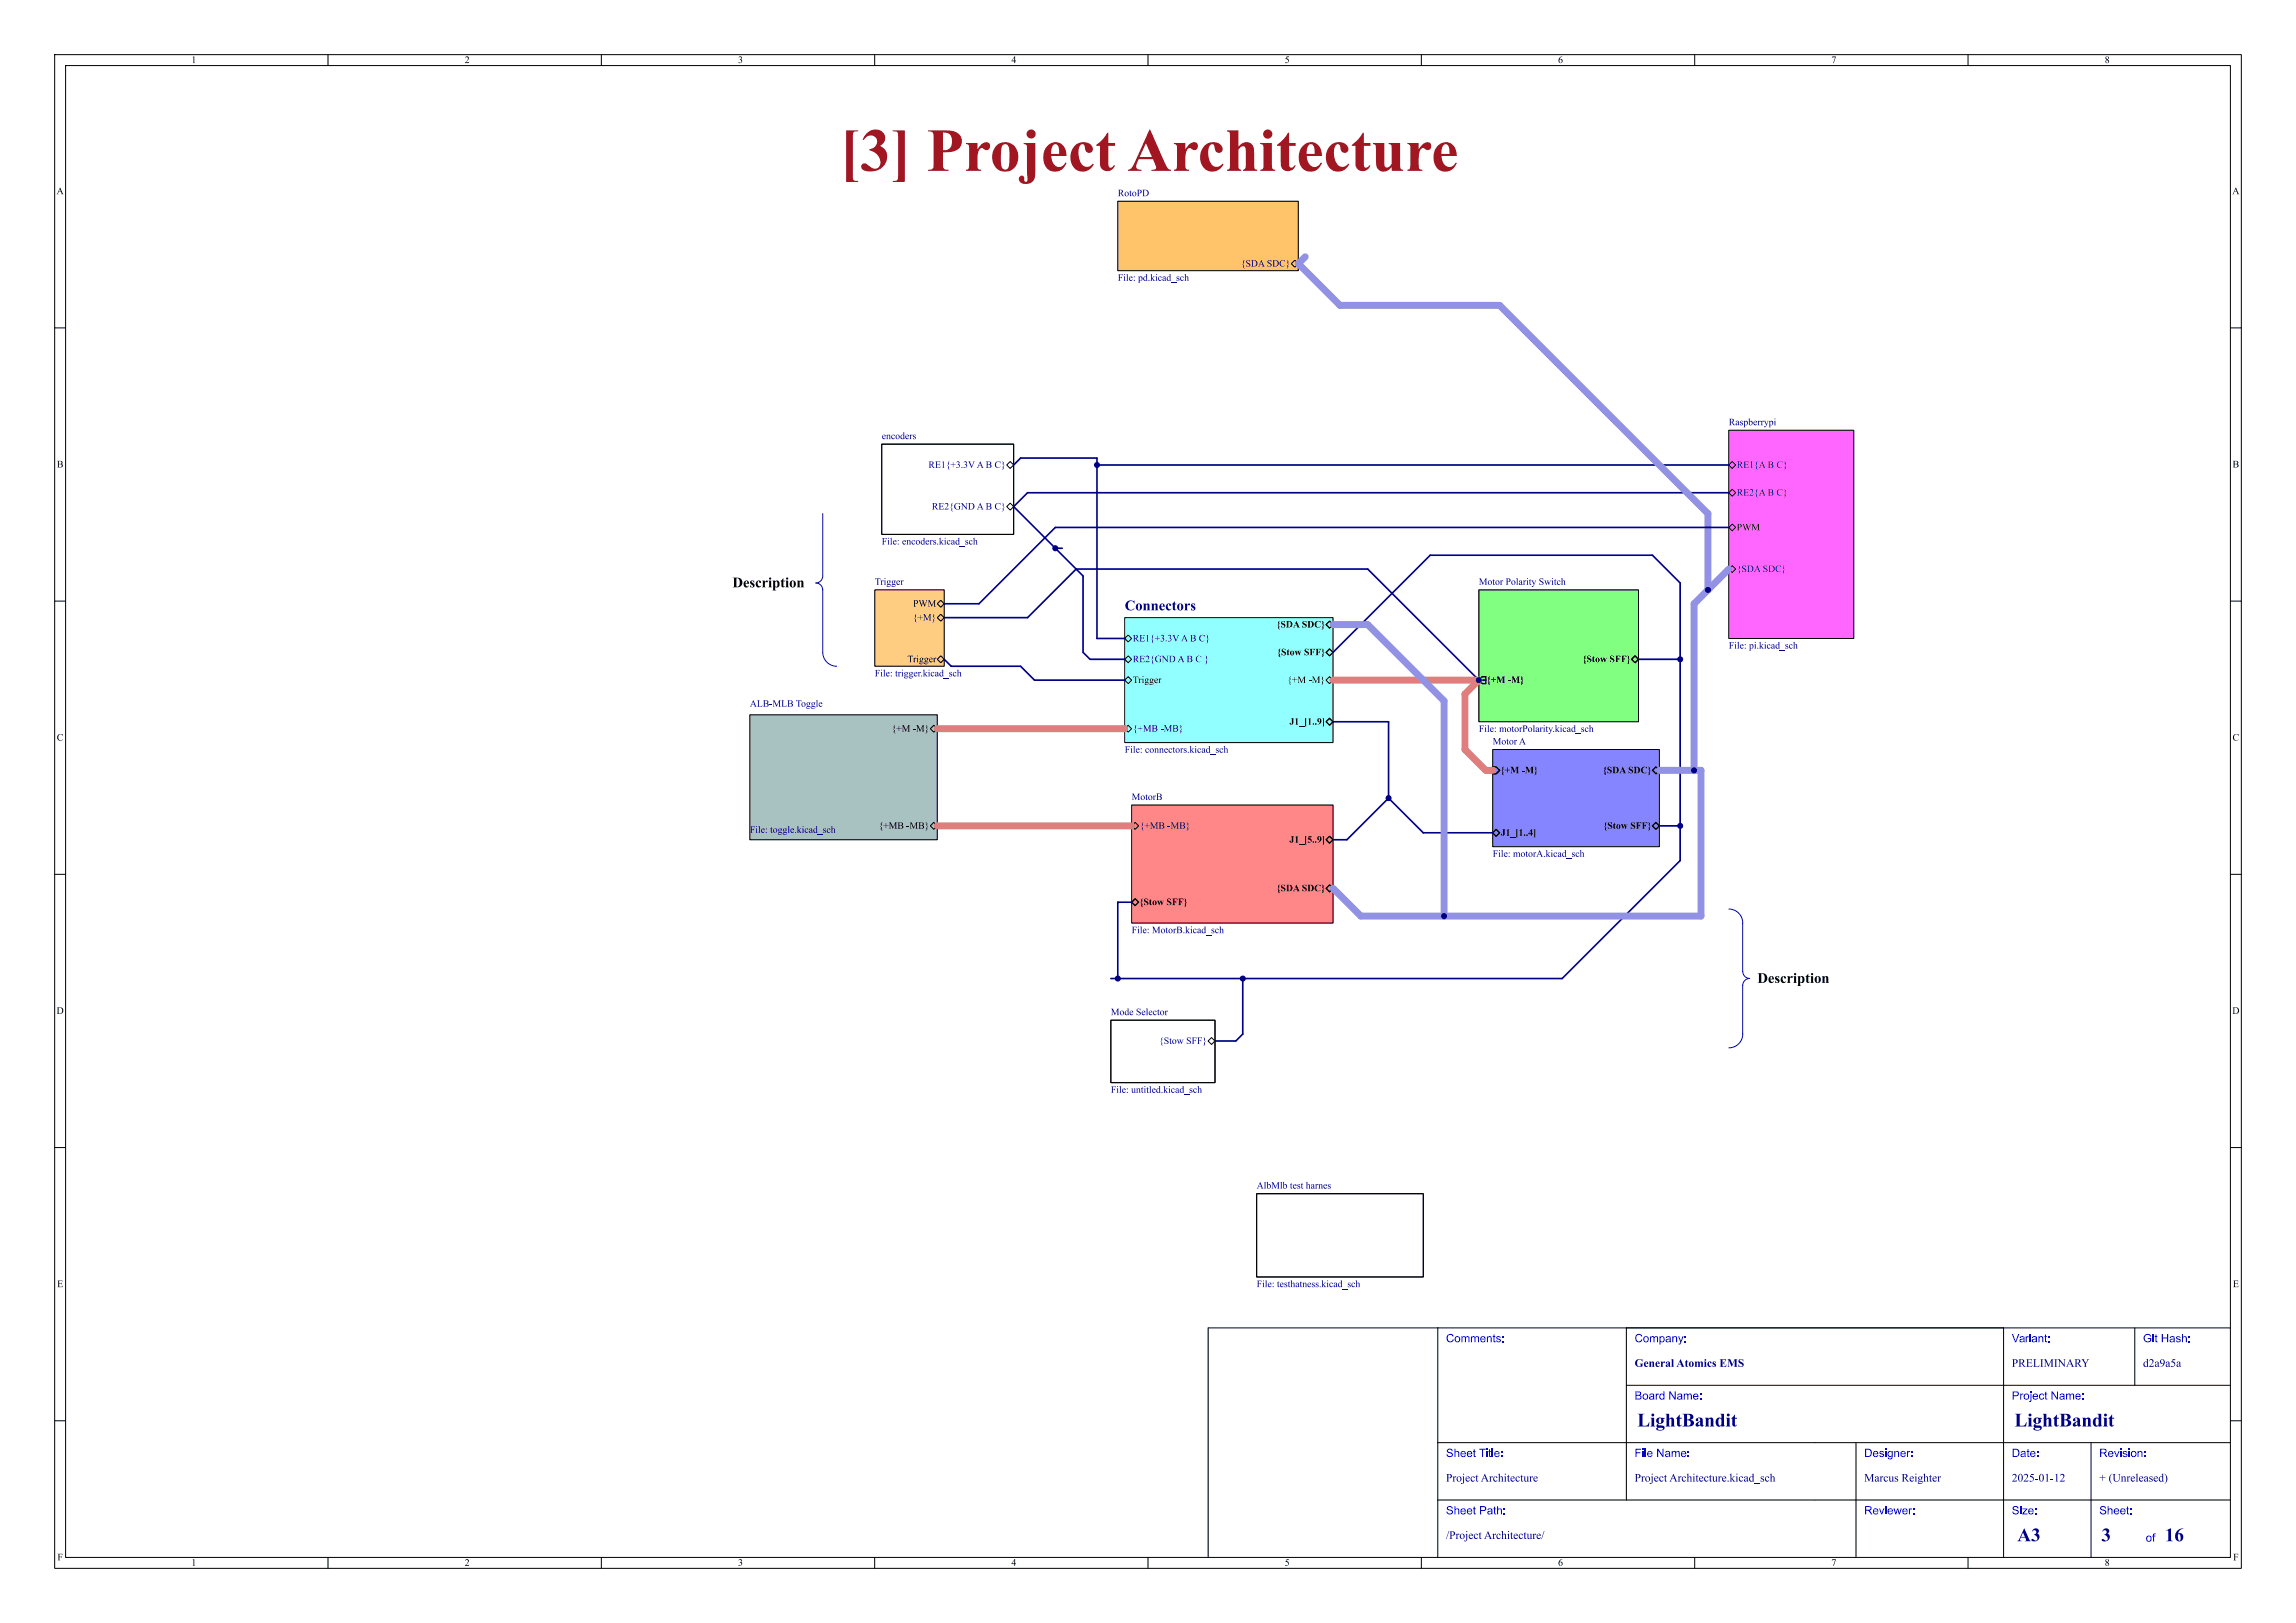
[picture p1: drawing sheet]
<svg xmlns="http://www.w3.org/2000/svg" width="420mm" height="297mm" viewBox="0 0 420 297" stroke-linecap="round" stroke-linejoin="round" font-family="sans-serif">
<defs><g id="words">
<text font-size="11.1" fill="#a21622" x="153.6" y="34.2">[3] ProjectArchitecture</text>
<g font-size="3.5" fill="#00007f">
<text x="299.5" y="261.9">LightBandit</text>
<text x="368.5" y="261.9">LightBandit</text>
<text x="369" y="282.9">A3</text>
<text x="384.4" y="282.9">3</text>
<text x="396" y="282.9">16</text>
</g>
<g font-size="2.7">
<text x="134" y="108.5">Description</text>
<text x="321.5" y="180.9">Description</text>
</g>
<text font-size="2.7" fill="#000084" x="205.7" y="112">Connectors</text>
<g font-size="2.1" fill="#00f">
<text x="264.5" y="246.2">Comments:</text>
<text x="299" y="246.2">Company:</text>
<text x="368" y="246.2">Variant:</text>
<text x="392" y="246.2">Git Hash:</text>
<text x="299" y="256.7">Board Name:</text>
<text x="368" y="256.7">Project Name:</text>
<text x="264.5" y="267.2">Sheet Title:</text>
<text x="299" y="267.2">File Name:</text>
<text x="341" y="267.2">Designer:</text>
<text x="368" y="267.2">Date:</text>
<text x="384" y="267.2">Revision:</text>
<text x="264.5" y="277.7">Sheet Path:</text>
<text x="341" y="277.7">Reviewer:</text>
<text x="368" y="277.7">Size:</text>
<text x="384" y="277.7">Sheet:</text>
<text x="392.5" y="282.7">of</text>
</g>
<g font-size="2.1" fill="#00007f">
<text x="299" y="250.7">GeneralAtomicsEMS</text>
<text x="368" y="250.7">PRELIMINARY</text>
<text x="392" y="250.7">d2a9a5a</text>
<text x="264.5" y="271.7">ProjectArchitecture</text>
<text x="299" y="271.7">ProjectArchitecture.kicad_sch</text>
<text x="341" y="271.7">MarcusReighter</text>
<text x="368" y="271.7">2025-01-12</text>
<text x="384" y="271.7">+ (Unreleased)</text>
<text x="264.5" y="282.2">/ProjectArchitecture/</text>
</g>
<g font-size="1.8">
<text x="35" y="12">1</text>
<text x="85" y="12">2</text>
<text x="135" y="12">3</text>
<text x="185" y="12">4</text>
<text x="235" y="12">5</text>
<text x="285" y="12">6</text>
<text x="335" y="12">7</text>
<text x="385" y="12">8</text>
<text x="10.3" y="36">A</text>
<text x="408.3" y="36">A</text>
<text x="10.4" y="86">B</text>
<text x="408.4" y="86">B</text>
<text x="317.7" y="97.5">PWM</text>
<text x="167" y="111.5">PWM</text>
<text x="233.5" y="115.3">{SDASDC}</text>
<text x="166" y="121.6">Trigger</text>
<text x="207.2" y="125.4">Trigger</text>
<text x="233.6" y="120.4">{StowSFF}</text>
<text x="235.5" y="125.4">{+M -M}</text>
<text x="272" y="125.4">{+M -M}</text>
<text x="289.5" y="121.6">{StowSFF}</text>
<text x="10.4" y="136">C</text>
<text x="163.1" y="134.3">{+M -M}</text>
<text x="235.9" y="133.1">J1_[1..9]</text>
<text x="408.4" y="136">C</text>
<text x="274.5" y="142">{+M -M}</text>
<text x="293.2" y="142">{SDASDC}</text>
<text x="160.7" y="152.1">{+MB -MB}</text>
<text x="235.9" y="154.7">J1_[5..9]</text>
<text x="274.5" y="153.4">J1_[1..4]</text>
<text x="293.3" y="152.1">{StowSFF}</text>
<text x="208.5" y="166.1">{StowSFF}</text>
<text x="233.5" y="163.5">{SDASDC}</text>
<text x="10.3" y="186">D</text>
<text x="408.3" y="186">D</text>
<text x="10.4" y="236">E</text>
<text x="408.4" y="236">E</text>
<text x="10.5" y="286">F</text>
<text x="35" y="287">1</text>
<text x="85" y="287">2</text>
<text x="135" y="287">3</text>
<text x="185" y="287">4</text>
<text x="235" y="287">5</text>
<text x="285" y="287">6</text>
<text x="335" y="287">7</text>
<text x="385" y="287">8</text>
<text x="408.5" y="286">F</text>
</g>
<g font-size="1.8" fill="#000084">
<text x="204.5" y="36.1">RotoPD</text>
<text x="204.5" y="52.1">File: pd.kicad_sch</text>
<text x="227" y="49.2">{SDA SDC}</text>
<text x="161.3" y="80.6">encoders</text>
<text x="316.2" y="78">Raspberrypi</text>
<text x="169.8" y="86.1">RE1{+3.3VA B C}</text>
<text x="317.7" y="86.1">RE1{A B C}</text>
<text x="170.5" y="93.7">RE2{GND A B C}</text>
<text x="317.7" y="91.2">RE2{A B C}</text>
<text x="161.3" y="100.3">File: encoders.kicad_sch</text>
<text x="160" y="107.2">Trigger</text>
<text x="270.5" y="107.2">Motor PolaritySwitch</text>
<text x="317.7" y="105.1">{SDA SDC}</text>
<text x="167" y="114">{+M}</text>
<text x="207.2" y="117.8">RE1{+3.3VA B C}</text>
<text x="316.2" y="119.4">File: pi.kicad_sch</text>
<text x="160" y="124.5">File: trigger.kicad_sch</text>
<text x="207.2" y="121.6">RE2{GND A B C }</text>
<text x="137.2" y="129.5">ALB-MLB Toggle</text>
<text x="207.2" y="134.3">{+MB -MB}</text>
<text x="270.5" y="134.6">File: motorPolarity.kicad_sch</text>
<text x="273" y="136.4">Motor A</text>
<text x="205.7" y="138.4">File: connectors.kicad_sch</text>
<text x="207" y="146.6">MotorB</text>
<text x="137.2" y="153.1">File: toggle.kicad_sch</text>
<text x="208.5" y="152.1">{+MB -MB}</text>
<text x="273" y="157.5">File: motorA.kicad_sch</text>
<text x="207" y="171.5">File: MotorB.kicad_sch</text>
<text x="203.2" y="186">ModeSelector</text>
<text x="212" y="191.5">{Stow SFF}</text>
<text x="203.2" y="200.7">File: untitled.kicad_sch</text>
<text x="229.9" y="217.7">AlbMlb testharnes</text>
<text x="229.9" y="236.2">File: testhatness.kicad_sch</text>
</g>
</g></defs>
<g fill="none" stroke="#000" stroke-width=".18">
<path d="M10 10h400v277h-400zM12 12h396v273h-396zM60 10v2M110 10v2M160 10v2M210 10v2M260 10v2M310 10v2M360 10v2M10 60h2M408 60h2M161.3 81.3h24.1v16.5h-24.1z"/>
<path d="M10 110h2M408 110h2M10 160h2M408 160h2M203.2 186.7h19v11.4h-19zM10 210h2M229.9 218.4h30.4v15.3h-30.4zM408 210h2M263 243v42M297.5 253.5h110.5M297.5 243v31.5M366.5 243v42"/>
<path d="M390.5 243v10.5M408 243h-187v42M10 260h2M263 274.5h145M263 264h145M339.5 264v21M382.5 264v21M408 260h2M60 285v2M110 285v2M160 285v2M210 285v2"/>
<path d="M260 285v2M310 285v2M360 285v2"/>
</g>
<path d="M137.2 130.8h34.2v22.9h-34.2z" fill="#a8c1c1" stroke="#a8c1c1" stroke-width=".18"/>
<path d="M160 108h12.7v13.9h-12.7z" fill="#ffcd82" stroke="#ffcd82" stroke-width=".18"/>
<path d="M316.2 78.7h22.9v38.1h-22.9z" fill="#f6f" stroke="#f6f" stroke-width=".18"/>
<path d="M270.5 108h29.2v24.1h-29.2z" fill="#80ff80" stroke="#80ff80" stroke-width=".18"/>
<path d="M204.5 36.8h33v12.7h-33z" fill="#ffc369" stroke="#ffc369" stroke-width=".18"/>
<path d="M205.7 113h38.1v22.9h-38.1z" fill="#91ffff" stroke="#91ffff" stroke-width=".18"/>
<path d="M273 137.2h30.5v17.7h-30.5z" fill="#8585ff" stroke="#8585ff" stroke-width=".18"/>
<path d="M207 147.3h36.8v21.6h-36.8z" fill="#ff8787" stroke="#ff8787" stroke-width=".18"/>
<g fill="#000084">
<path d="M231.4 234.4l.3-.1v1.1l.1 .1h-.4l.1-.1v-.8z"/>
<path d="M236.1 234.4l.2-.1v.6l.2-.2 .2 .1 .2 .7h-.4l.2-.1-.1-.5-.1-.1-.2 .1v.6h.2h-.4l.1-.1v-.8z"/>
<path d="M241.7 234.4l.3-.1v.8l.3-.3-.1-.1h.4l-.5 .3 .5 .5h-.4l-.2-.4v.4h.1h-.4l.2-.1v-.9z"/>
<path d="M245.2 234.4l.2-.1v1.1l.2 .1-.3 .1v-.2l-.4 .1-.2-.2v-.2h.2l.1 .3h.3l-.1-.6h-.2l-.1 .3h-.2l.3-.3h.3v-.4z"/>
<path d="M247.9 234.4l.3-.1v.6l.2-.2 .2 .1 .2 .7h-.4l.1-.1v-.5l-.1-.1-.2 .1v.6h.2h-.4l.1-.1v-.8z"/>
<circle cx="231.1" cy="234.4" r=".09"/>
<circle cx="242.9" cy="234.4" r=".09"/>
</g>
<path d="M137.2 130.8h34.2v22.9h-34.2zM170.8 132.7l.6 .7-.6 .6-.6-.6zM170.2 151.1l.6-.6 .6 .6-.6 .7z" fill="none" stroke="#000" stroke-width=".18"/>
<g fill="#000084">
<path d="M138.7 151.3l.3-.1v1.1l.1 .1h-.4l.1-.1v-.8z"/>
<path d="M144.1 151.3l.3-.1v1.1l.1 .1h-.4l.1-.1v-.8z"/>
<path d="M145.8 151.3l.2-.1v.8l.3-.3v-.1h.3l-.4 .3 .4 .5h-.3l-.3-.4v.3l.2 .1h-.4l.1-.2v-.9z"/>
<path d="M149.2 151.3l.3-.1v1.1h.1l-.2 .1-.1-.1-.3 .1-.2-.3v-.1h.1l.1 .3h.3l-.1-.6h-.2l-.1 .3h-.1l.2-.4h.3v-.3z"/>
<path d="M152 151.3l.3-.1v.5l.2-.1h.2l.1 .8h-.3l.1-.2v-.4l-.1-.1-.2 .1v.5l.1 .1h-.4l.1-.1v-.8z"/>
<circle cx="138.4" cy="151.3" r=".09"/>
<circle cx="146.9" cy="151.3" r=".09"/>
</g>
<path d="M160 108h12.7v13.9h-12.7zM171.4 110.5l.7-.6 .6 .6-.6 .6zM171.4 113l.7-.6 .6 .6-.6 .7zM171.4 120.7l.7-.7 .6 .7-.6 .6z" fill="none" stroke="#000" stroke-width=".18"/>
<g fill="#000084">
<path d="M161.6 122.6l.2-.1v1.2l.2 .1h-.4l.1-.1v-.8z"/>
<path d="M168.8 122.6l.3-.1v.8l.3-.2-.1-.1h.4l-.5 .3 .5 .5h-.4l-.2-.5v.4l.1 .1h-.4l.2-.2-.1-.9z"/>
<path d="M172.3 122.6l.2-.1v1.1l.2 .1-.3 .1v-.1l-.4 .1-.2-.3v-.2h.2l.1 .4 .3-.1-.1-.6h-.2l-.1 .3h-.2l.3-.3h.3v-.3z"/>
<path d="M175 122.6l.3-.1v.6l.2-.1h.2l.2 .8h-.4l.1-.2v-.5h-.1l-.2 .1v.5l.1 .1h-.4l.2-.1v-.8z"/>
<circle cx="161.3" cy="122.6" r=".09"/>
<circle cx="165.1" cy="122.6" r=".09"/>
<circle cx="170" cy="122.6" r=".09"/>
</g>
<path d="M316.2 78.7h22.9v38.1h-22.9zM316.2 96.5l.7-.6 .6 .6-.6 .7zM316.2 85.1l.7-.6 .6 .6-.6 .6zM316.2 90.2l.7-.7 .6 .7-.6 .6zM316.2 104.1l.7-.6 .6 .6-.6 .7z" fill="none" stroke="#000" stroke-width=".18"/>
<g fill="#000084">
<path d="M317.8 117.6l.2-.1v1.1l.2 .1h-.4l.1-.1v-.8z"/>
<path d="M321.8 117.6l.2-.1v.7l.3-.2v-.1h.3l-.4 .3 .5 .5h-.4l-.3-.5 .1 .4 .1 .1h-.4l.1-.2v-.9z"/>
<path d="M325.2 117.6l.3-.1v1.1h.1l-.2 .1-.1-.1-.3 .1-.2-.3v-.1h.1l.2 .3 .2-.1-.1-.5h-.1l-.2 .3h-.1l.2-.4h.3v-.3z"/>
<path d="M328 117.6l.3-.1v.5l.2-.1h.2l.2 .8h-.4l.1-.2v-.4l-.1-.1-.2 .1v.5l.1 .1h-.4l.1-.1v-.8z"/>
<circle cx="317.5" cy="117.5" r=".09"/>
<circle cx="321.1" cy="117.5" r=".09"/>
<circle cx="322.9" cy="117.5" r=".09"/>
</g>
<path d="M270.5 108h29.2v24.1h-29.2z" fill="none" stroke="#000" stroke-width=".18"/>
<path d="M271.1 123.8h.7v1.3h-.7l-.6-.6zM298.4 120.7l.7-.7 .6 .7-.6 .6z" fill="none" stroke="#000" stroke-width=".25"/>
<g fill="#000084">
<path d="M272 132.8l.3-.1v1.1l.1 .1h-.3l.1-.1v-.8z"/>
<path d="M280.4 132.8l.3-.1v1.1l.1 .1h-.4l.1-.1v-.8z"/>
<path d="M284.4 132.8l.3-.1v.8l.3-.3-.1-.1h.4l-.5 .3 .5 .5h-.4l-.2-.4v.4h.1h-.4l.2-.1v-.9z"/>
<path d="M287.9 132.8l.2-.1v1.1l.2 .1-.3 .1v-.2l-.4 .1-.2-.2v-.2h.2l.1 .3h.3l-.1-.6h-.2l-.1 .3h-.2l.3-.3h.3v-.4z"/>
<path d="M290.6 132.8l.3-.1v.6l.2-.2 .2 .1 .2 .7h-.4l.1-.1v-.5l-.1-.1-.2 .1v.6h.1h-.3l.1-.1v-.8z"/>
<circle cx="271.8" cy="132.8" r=".09"/>
<circle cx="282.5" cy="132.8" r=".09"/>
<circle cx="285.6" cy="132.8" r=".09"/>
</g>
<path d="M161.3 81.3h24.1v16.5h-24.1zM184.1 85.1l.7-.6 .6 .6-.6 .6zM184.8 92.1l.6 .6-.6 .6-.7-.6z" fill="none" stroke="#000" stroke-width=".18"/>
<g fill="#000084">
<path d="M162.8 98.5l.3-.1v1.1l.1 .1h-.4l.2-.1v-.8z"/>
<path d="M168.8 98.5l.3-.1v1.1l.1 .1-.2 .1v-.1h-.4l-.2-.2v-.2h.2l.1 .3h.3l-.1-.6h-.2l-.1 .3h-.2l.2-.3h.4l-.1-.4z"/>
<path d="M171.8 98.5l.2-.1v.8l.3-.3v-.1h.3l-.4 .4 .5 .4h-.4l-.3-.4 .1 .4h.1h-.4l.1-.1v-.9z"/>
<path d="M175.2 98.5l.3-.1v1.1l.1 .1-.2 .1-.1-.1h-.3l-.2-.2v-.2h.1l.1 .3h.3l-.1-.6h-.1l-.2 .3h-.1l.2-.3h.3v-.4z"/>
<path d="M178 98.5l.3-.1v.6l.2-.2 .2 .1 .1 .7h-.3l.1-.1v-.5l-.1-.1-.2 .1v.6h.1h-.4l.1-.1v-.8z"/>
<circle cx="162.5" cy="98.5" r=".09"/>
<circle cx="172.9" cy="98.5" r=".09"/>
</g>
<path d="M204.5 36.8h33v12.7h-33zM236.2 48.3l.7-.7 .6 .7-.6 .6z" fill="none" stroke="#000" stroke-width=".18"/>
<g fill="#000084">
<path d="M206 50.2l.3-.1v1.2l.1 .1h-.4l.1-.1v-.8z"/>
<path d="M209.5 50.2l.3-.1v1.1l.2 .1-.3 .1v-.1l-.4 .1-.2-.3v-.1h.2l.1 .3 .3-.1-.1-.6h-.2l-.1 .4h-.2l.3-.4h.3v-.3z"/>
<path d="M210.4 50.2l.3-.1v.8l.3-.2-.1-.1h.4l-.5 .3 .5 .5h-.4l-.2-.5v.4l.1 .1h-.4l.1-.2v-.9z"/>
<path d="M213.8 50.2l.3-.1v1.1l.1 .1-.2 .1v-.1l-.4 .1-.2-.3v-.1h.2l.1 .3 .3-.1-.1-.6h-.2l-.1 .4h-.2l.2-.4h.4v-.3z"/>
<path d="M216.6 50.2l.3-.1v.6l.2-.1h.2l.2 .8h-.4l.1-.2v-.4l-.1-.1-.2 .1v.5l.1 .1h-.4l.2-.1v-.8z"/>
<circle cx="205.7" cy="50.2" r=".09"/>
<circle cx="211.5" cy="50.2" r=".09"/>
</g>
<path d="M205.7 113h38.1v22.9h-38.1zM205.7 116.8l.7-.6 .6 .6-.6 .7zM205.7 124.5l.7-.7 .6 .7-.6 .6zM205.7 120.7l.7-.7 .6 .7-.6 .6zM206.4 132.7l.6 .7-.6 .6-.7-.6zM242.6 124.5l.6-.7 .6 .7-.6 .6z" fill="none" stroke="#000" stroke-width=".18"/>
<path d="M242.6 114.3l.6-.6 .6 .6-.6 .6zM242.6 119.4l.6-.7 .6 .7-.6 .6zM242.6 132.1l.6-.7 .6 .7-.6 .6z" fill="none" stroke="#000" stroke-width=".25"/>
<g fill="#000084">
<path d="M207.3 136.6l.3-.1v1.1l.1 .1h-.4l.1-.1v-.8z"/>
<path d="M217.6 136.6l.3-.1v.8l.3-.3-.1-.1h.3l-.4 .4 .5 .4h-.4l-.2-.4v.4h.1h-.4l.1-.1v-.9z"/>
<path d="M221 136.6l.3-.1v1.1l.1 .1-.2 .1v-.1h-.4l-.2-.2v-.2h.2l.1 .3h.3l-.1-.6h-.2l-.1 .3h-.2l.2-.3h.4l-.1-.4z"/>
<path d="M223.8 136.6l.3-.1v.6l.2-.2 .2 .1 .2 .7h-.4l.1-.1v-.5l-.1-.1-.2 .1v.6h.1h-.4l.1-.1v-.8z"/>
<circle cx="207" cy="136.6" r=".09"/>
<circle cx="218.7" cy="136.6" r=".09"/>
</g>
<path d="M273 137.2h30.5v17.7h-30.5z" fill="none" stroke="#000" stroke-width=".18"/>
<path d="M273 152.4l.7-.6 .6 .6-.6 .6zM273 140.3h.7l.6 .7-.6 .6h-.7zM302.3 141l.6-.7 .6 .7-.6 .6zM302.3 151.1l.6-.6 .6 .6-.6 .7z" fill="none" stroke="#000" stroke-width=".25"/>
<g fill="#000084">
<path d="M274.6 155.7l.3-.1v1.1l.1 .1h-.4l.1-.1v-.8z"/>
<path d="M281.6 155.6l.7 1.2h-.5l.1-.1-.1-.3h-.4l-.2 .3 .2 .1h-.4l.3-.5h.5l-.2-.4-.3 .4z"/>
<path d="M282.7 155.7l.3-.1v.7l.3-.2-.1-.1h.4l-.4 .3 .4 .5h-.4l-.2-.5v.4l.1 .1h-.4l.2-.2v-.9z"/>
<path d="M286.2 155.7l.2-.1 .1 1.1h.1l-.3 .1v-.1l-.4 .1-.1-.3-.1-.1h.2l.1 .3 .3-.1-.1-.5h-.2l-.1 .3h-.2l.3-.4h.3v-.3z"/>
<path d="M289 155.7l.2-.1v.5l.2-.1h.2l.2 .8h-.4l.2-.2-.1-.4-.1-.1-.2 .1v.5l.2 .1h-.4l.1-.1v-.8z"/>
<circle cx="274.3" cy="155.6" r=".09"/>
<circle cx="283.9" cy="155.6" r=".09"/>
</g>
<path d="M203.2 186.7h19v11.4h-19zM221 190.5l.6-.6 .6 .6-.6 .6z" fill="none" stroke="#000" stroke-width=".18"/>
<g fill="#000084">
<path d="M204.7 198.8l.3-.1v1.2l.1 .1h-.4l.2-.1v-.8z"/>
<path d="M210.2 198.8l.3-.1v1.2l.1 .1h-.4l.1-.1v-.8z"/>
<path d="M211.9 198.8l.3-.1v1.1l.1 .1-.2 .1v-.1l-.4 .1-.2-.3v-.2h.2l.1 .4 .3-.1-.1-.6h-.2l-.1 .3h-.2l.2-.3h.4l-.1-.3z"/>
<path d="M212.8 198.8l.3-.1v.8l.2-.2v-.1h.3l-.4 .3 .5 .5h-.4l-.2-.5v.4l.1 .1h-.4l.1-.2v-.9z"/>
<path d="M216.2 198.8l.3-.1v1.1l.1 .1-.2 .1v-.1l-.4 .1-.2-.3v-.2h.2l.1 .4 .3-.1-.1-.6h-.2l-.1 .3h-.2l.2-.3h.4l-.1-.3z"/>
<path d="M219 198.8l.3-.1v.6l.2-.1h.2l.2 .8h-.4l.1-.2v-.5h-.1l-.2 .1v.5l.1 .1h-.4l.1-.1v-.8z"/>
<circle cx="204.4" cy="198.8" r=".09"/>
<circle cx="209.4" cy="198.8" r=".09"/>
<circle cx="213.9" cy="198.8" r=".09"/>
</g>
<path d="M207 147.3h36.8v21.6h-36.8zM207 151.1l.6-.6 .7 .6-.7 .7z" fill="none" stroke="#000" stroke-width=".18"/>
<path d="M243.2 153l.6 .7-.6 .6-.6-.6zM207 165.1l.6-.6 .7 .6-.7 .6zM242.6 162.6l.6-.7 .6 .7-.6 .6z" fill="none" stroke="#000" stroke-width=".25"/>
<g fill="#000084">
<path d="M208.5 169.6l.3-.1v1.2l.1 .1h-.3l.1-.1v-.8z"/>
<path d="M216.8 169.6l.3-.1v.8l.3-.2-.1-.1h.3l-.4 .3 .5 .5h-.4l-.2-.5v.4l.1 .1h-.4l.1-.2v-.9z"/>
<path d="M220.2 169.6l.3-.1v1.1l.1 .1-.2 .1v-.1l-.4 .1-.2-.3v-.2h.2l.1 .3h.3l-.1-.6h-.2l-.1 .3h-.2l.2-.3h.4l-.1-.3z"/>
<path d="M223 169.6l.3-.1v.6l.2-.1h.2l.2 .8h-.4l.1-.2v-.5l-.1-.1-.2 .2v.5l.1 .1h-.4l.1-.1v-.8z"/>
<circle cx="208.3" cy="169.6" r=".09"/>
<circle cx="217.9" cy="169.6" r=".09"/>
</g>
<path d="M150.5 94v11.4a1.28 1.28 0 0 1-1.3 1.3 1.29 1.29 0 0 1 1.3 1.3v11.4a2.56 2.56 0 0 0 2.5 2.5M316.3 166.3a2.56 2.56 0 0 1 2.5 2.6M318.8 168.9v8.9a1.28 1.28 0 0 0 1.3 1.2 1.28 1.28 0 0 0-1.3 1.3M318.8 180.3v8.9M318.8 189.2a2.54 2.54 0 0 1-2.5 2.5" fill="none" stroke="#0000c2" stroke-width=".18"/>
<path d="M238.8 47l-1.3 1.3 7.6 7.6h29.2l38.1 38.1v14M243.8 114.3h6.4l14 14v39.3M316.2 104.1l-6.3 6.4v30.5M303.5 141h7.6v26.6h-62.2l-5.1-5" fill="none" stroke="#9191e5" stroke-width="1.3"/>
<g fill="none" stroke="#000084" stroke-width=".3">
<path d="M185.4 85.1l1.3-1.3h14v33h5M200.7 85.1h115.5M316.2 90.2h-128.2l-2.6 2.5 12.7 12.7v14l1.3 1.3h6.3M316.2 96.5h-123.2l-13.9 14h-6.4M172.7 113h15.3l8.8-8.9h53.4l20.3 20.4h1.3M193 100.3h1.3M243.8 119.4l17.8-17.8h40.7l5 5.1v50.8l-21.6 21.6h-82.5M172.7 120.7l1.3 1.2h12.7l2.5 2.6h16.5M243.8 132.1h10.2v14M299.7 120.7h7.6M254 146.1l6.3 6.3h12.7M254 146.1l-7.6 7.6h-2.6"/>
<path d="M303.5 151.1h3.8M207 165.1h-2.5v14M227.3 179.1v10.1l-1.2 1.3h-3.9"/>
</g>
<path d="M171.4 133.4h34.3M243.8 124.5h26.7l-2.5 2.5v10.2l3.8 3.8h1.2M171.4 151.1h35.6" fill="none" stroke="#e07d7d" stroke-width="1.3"/>
<g fill="#000">
<circle cx="140.9" cy="105.9" r=".2"/>
<circle cx="144" cy="105.9" r=".2"/>
<circle cx="328.4" cy="178.3" r=".2"/>
<circle cx="331.5" cy="178.3" r=".2"/>
</g>
<g fill="#000084" stroke="#000084" stroke-width=".18">
<circle cx="227.3" cy="179.1" r=".46"/>
<circle cx="200.7" cy="85.1" r=".46"/>
<circle cx="204.5" cy="179.1" r=".46"/>
<circle cx="254" cy="146.1" r=".46"/>
<circle cx="307.3" cy="151.1" r=".46"/>
<circle cx="309.9" cy="141" r=".46"/>
<circle cx="264.2" cy="167.6" r=".46"/>
<circle cx="307.3" cy="120.7" r=".46"/>
<circle cx="312.4" cy="108" r=".46"/>
<circle cx="270.5" cy="124.5" r=".46"/>
<circle cx="193" cy="100.3" r=".46"/>
</g>
<use href="#words"/>
</svg>
